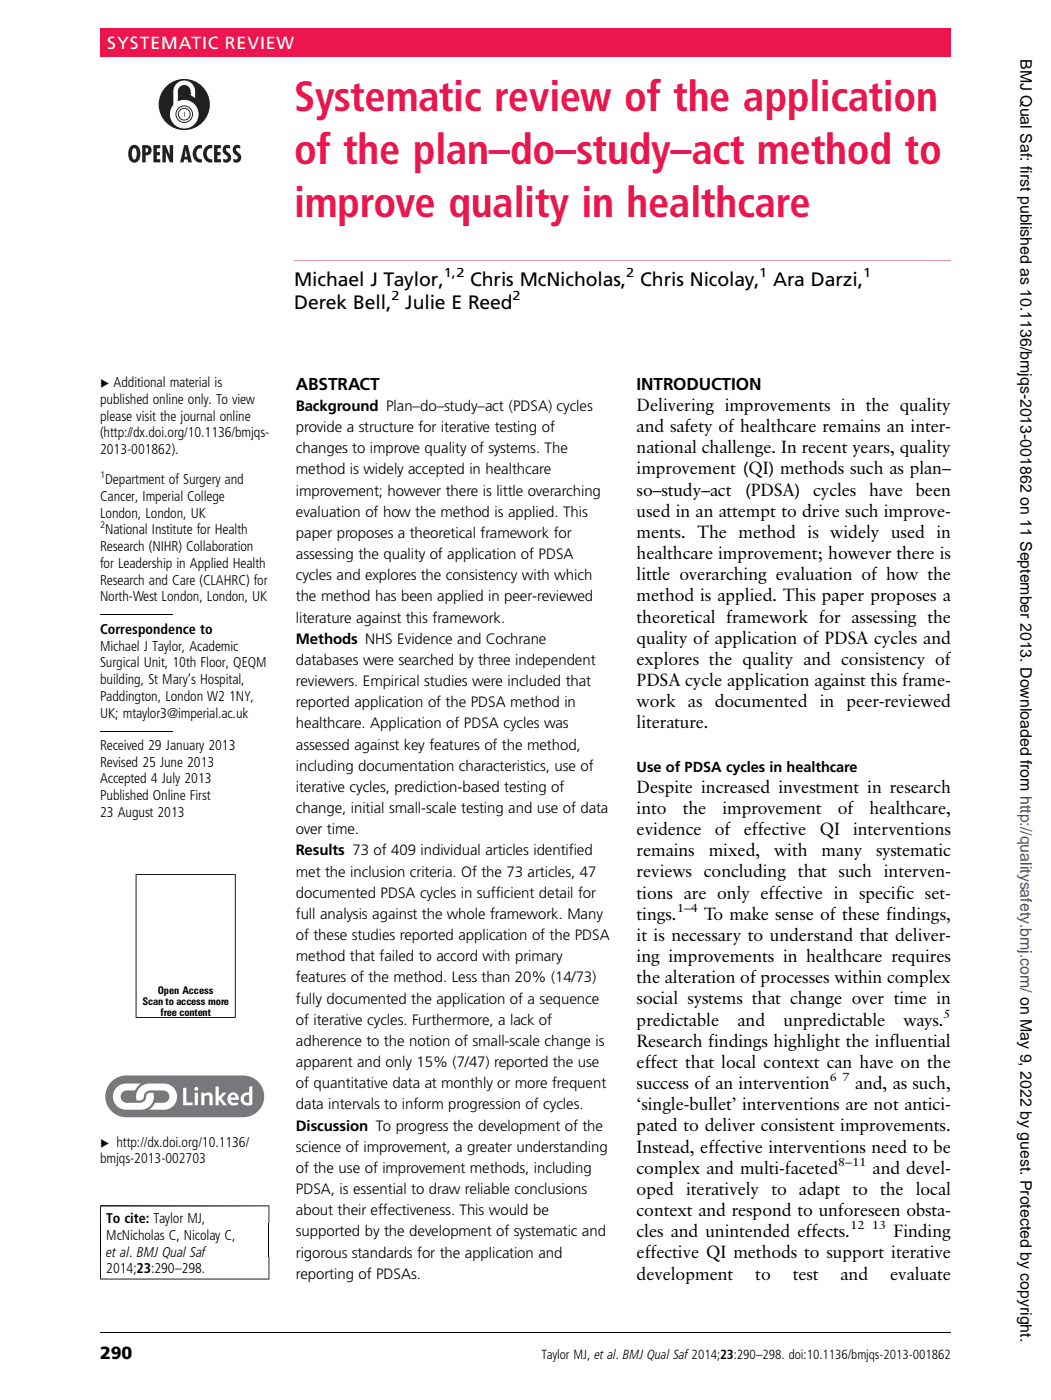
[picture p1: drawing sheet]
<svg xmlns="http://www.w3.org/2000/svg" width="210mm" height="280mm" viewBox="0 0 210 280" stroke-linecap="round" stroke-linejoin="round" font-family="sans-serif">
<defs><g id="words">
<g font-size="8.5" fill="#ed154e">
<text x="58.8" y="22.2">Systematic review of the application</text>
<text x="58.8" y="32.8">of the plan–do–study–act method to</text>
<text x="58.8" y="43.4">improve quality in healthcare</text>
</g>
<g font-size="3.9">
<text x="58.8" y="57.1">Michael J Taylor,</text>
<text x="93.9" y="57.1">Chris McNicholas,</text>
<text x="127.9" y="57.1">Chris Nicolay,</text>
<text x="154.5" y="57.1">Ara Darzi,</text>
<text x="58.8" y="61.7">Derek Bell,</text>
<text x="81" y="61.7">Julie E Reed</text>
</g>
<text font-size="3.5" fill="#fff" x="21.4" y="9.7">SYSTEMATIC REVIEW</text>
<g font-size="3.5">
<text x="127.2" y="82.2">Delivering improvements in the quality</text>
<text x="127.2" y="86.4">and safety of healthcare remains an inter-</text>
<text x="127.2" y="90.6">national challenge. In recent years, quality</text>
<text x="127.2" y="94.9">improvement (QI) methods such as plan–</text>
<text x="127.2" y="99.1">so–study–act</text>
<text x="148.9" y="99.1">(PDSA)</text>
<text x="162.5" y="99.1">cycles</text>
<text x="173.7" y="99.1">have</text>
<text x="183" y="99.1">been</text>
<text x="127.2" y="103.3">used in an attempt to drive such improve-</text>
<text x="127.2" y="107.6">ments. The method is widely used in</text>
<text x="127.2" y="111.8">healthcare improvement; however there is</text>
<text x="127.2" y="116">little overarching evaluation of how the</text>
<text x="127.2" y="120.3">method is applied. This paper proposes a</text>
<text x="127.2" y="124.5">theoretical framework for assessing the</text>
<text x="127.2" y="128.7">quality of application of PDSA cycles and</text>
<text x="127.2" y="133">explores the quality and consistency of</text>
<text x="127.2" y="137.2">PDSA cycle application against this frame-</text>
<text x="127.2" y="141.4">work</text>
<text x="137.5" y="141.4">as documented in peer-reviewed</text>
<text x="127.2" y="145.7">literature.</text>
<text x="127.2" y="158.5">Despite increased investment in research</text>
<text x="127.2" y="162.8">into</text>
<text x="127.2" y="167">evidence</text>
<text x="136.4" y="162.8">the</text>
<text x="142.8" y="167">of</text>
<text x="144.3" y="162.8">improvement</text>
<text x="148.6" y="167">effective</text>
<text x="163.8" y="167">QI</text>
<text x="167.4" y="162.8">of</text>
<text x="170.5" y="167">interventions</text>
<text x="173.7" y="162.8">healthcare,</text>
<text x="127.2" y="171.2">remains</text>
<text x="141.6" y="171.2">mixed,</text>
<text x="154.7" y="171.2">with</text>
<text x="164.1" y="171.2">many</text>
<text x="175.1" y="171.2">systematic</text>
<text x="127.2" y="175.5">reviews concluding that such interven-</text>
<text x="127.2" y="179.7">tions are only effective in specific set-</text>
<text x="127.2" y="183.9">tings.</text>
<text x="140.7" y="183.9">To make sense of these findings,</text>
<text x="127.2" y="188.2">it is necessary to understand that deliver-</text>
<text x="127.2" y="192.4">ing improvements in healthcare requires</text>
<text x="127.2" y="196.6">the alteration of processes within complex</text>
<text x="127.2" y="200.9">social systems that change over time in</text>
<text x="127.2" y="209.3">Research findings highlight the influential</text>
<text x="127.2" y="205.1">predictable</text>
<text x="147.4" y="205.1">and</text>
<text x="156.6" y="205.1">unpredictable</text>
<text x="180.5" y="205.1">ways.</text>
<text x="127.2" y="213.6">effect that local context can have on the</text>
<text x="127.2" y="217.8">success of an intervention</text>
<text x="170.8" y="217.8">and, as such,</text>
<text x="127.2" y="226.3">pated to deliver consistent improvements.</text>
<text x="127.2" y="222">‘single-bullet’ interventions are not antici-</text>
<text x="127.2" y="230.5">Instead, effective interventions need to be</text>
<text x="127.2" y="234.7">complex and multi-faceted</text>
<text x="127.2" y="239">oped iteratively to adapt to the local</text>
<text x="174.4" y="234.7">and devel-</text>
<text x="127.2" y="243.2">context and respond to unforeseen obsta-</text>
<text x="127.2" y="247.4">cles and unintended effects.</text>
<text x="127.2" y="251.7">effective QI methods to support iterative</text>
<text x="178.5" y="247.4">Finding</text>
<text x="127.2" y="255.9">development</text>
<text x="150.9" y="255.9">to</text>
<text x="158.4" y="255.9">test</text>
<text x="167.9" y="255.9">and</text>
<text x="177.9" y="255.9">evaluate</text>
<text x="20" y="271.8">290</text>
</g>
<g font-size="3.4">
<text x="59.1" y="77.9">ABSTRACT</text>
<text x="127.2" y="77.9">INTRODUCTION</text>
</g>
<text font-size="3.2" x="203.9" y="11.8" transform="rotate(90 203.9 11.8)">BMJ Qual Saf: first published as 10.1136/bmjqs-2013-001862 on 11 September 2013. Downloaded from http://qualitysafety.bmj.com/ on May 9, 2022 by guest. Protected by copyright.</text>
<g font-size="3">
<text x="59.1" y="82.2">Background Plan–do–study–act (PDSA) cycles</text>
<text x="59.1" y="86.4">provide a structure for iterative testing of</text>
<text x="59.1" y="90.6">changes to improve quality of systems. The</text>
<text x="59.1" y="94.9">method is widely accepted in healthcare</text>
<text x="59.1" y="99.1">improvement; however there is little overarching</text>
<text x="59.1" y="103.3">evaluation of how the method is applied. This</text>
<text x="59.1" y="107.6">paper proposes a theoretical framework for</text>
<text x="59.1" y="111.8">assessing the quality of application of PDSA</text>
<text x="59.1" y="116">cycles and explores the consistency with which</text>
<text x="59.1" y="120.3">the method has been applied in peer-reviewed</text>
<text x="59.1" y="124.5">literature against this framework.</text>
<text x="59.1" y="128.7">Methods NHS Evidence and Cochrane</text>
<text x="59.1" y="133">databases were searched by three independent</text>
<text x="59.1" y="137.2">reviewers. Empirical studies were included that</text>
<text x="59.1" y="141.4">reported application of the PDSA method in</text>
<text x="59.1" y="145.7">healthcare. Application of PDSA cycles was</text>
<text x="59.1" y="149.9">assessed against key features of the method,</text>
<text x="59.1" y="154.1">including documentation characteristics, use of</text>
<text x="59.1" y="158.4">iterative cycles, prediction-based testing of</text>
<text x="59.1" y="162.6">change, initial small-scale testing and use of data</text>
<text x="59.1" y="166.8">over time.</text>
<text x="59.1" y="171.1">Results 73 of 409 individual articles identified</text>
<text x="59.1" y="175.3">met the inclusion criteria. Of the 73 articles, 47</text>
<text x="59.1" y="179.5">documented PDSA cycles in sufficient detail for</text>
<text x="59.1" y="183.8">full analysis against the whole framework. Many</text>
<text x="59.1" y="188">of these studies reported application of the PDSA</text>
<text x="59.1" y="192.2">method that failed to accord with primary</text>
<text x="59.1" y="196.5">features of the method. Less than 20% (14/73)</text>
<text x="59.1" y="200.7">fully documented the application of a sequence</text>
<text x="59.1" y="204.9">of iterative cycles. Furthermore, a lack of</text>
<text x="59.1" y="209.2">adherence to the notion of small-scale change is</text>
<text x="59.1" y="213.4">apparent and only 15% (7/47) reported the use</text>
<text x="59.1" y="217.6">of quantitative data at monthly or more frequent</text>
<text x="59.1" y="221.9">data intervals to inform progression of cycles.</text>
<text x="59.1" y="226.1">Discussion To progress the development of the</text>
<text x="59.1" y="230.3">science of improvement, a greater understanding</text>
<text x="59.1" y="234.6">of the use of improvement methods, including</text>
<text x="59.1" y="238.8">PDSA, is essential to draw reliable conclusions</text>
<text x="59.1" y="243">about their effectiveness. This would be</text>
<text x="59.1" y="247.3">supported by the development of systematic and</text>
<text x="59.1" y="251.5">rigorous standards for the application and</text>
<text x="59.1" y="255.7">reporting of PDSAs.</text>
</g>
<text font-size="2.9" x="127.2" y="154.3">Use of PDSA cycles in healthcare</text>
<g font-size="2.8">
<text x="20" y="77.4">▸ Additional material is</text>
<text x="20" y="80.8">published online only. To view</text>
<text x="20" y="84.1">please visit the journal online</text>
<text x="20" y="87.5">(http://dx.doi.org/10.1136/bmjqs-</text>
<text x="20" y="90.8">2013-001862).</text>
<text x="20" y="100.2">Cancer, Imperial College</text>
<text x="21" y="96.8">Department of Surgery and</text>
<text x="20" y="103.5">London, London, UK</text>
<text x="21" y="106.9">National Institute for Health</text>
<text x="20" y="110.2">Research (NIHR) Collaboration</text>
<text x="20" y="113.6">for Leadership in Applied Health</text>
<text x="20" y="116.9">Research and Care (CLAHRC) for</text>
<text x="20" y="120.3">North-West London, London, UK</text>
<text x="20" y="126.8">Correspondence to</text>
<text x="20" y="130.1">Michael J Taylor, Academic</text>
<text x="20" y="133.5">Surgical Unit, 10th Floor, QEQM</text>
<text x="20" y="136.8">building, St Mary’s Hospital,</text>
<text x="20" y="140.2">Paddington, London W2 1NY,</text>
<text x="20" y="143.5">UK; mtaylor3@imperial.ac.uk</text>
<text x="20" y="150">Received 29 January 2013</text>
<text x="20" y="153.3">Revised 25 June 2013</text>
<text x="20" y="156.7">Accepted 4 July 2013</text>
<text x="20" y="160">Published Online First</text>
<text x="20" y="163.4">23 August 2013</text>
<text x="20" y="229.4">▸ http://dx.doi.org/10.1136/</text>
<text x="20" y="232.6">bmjqs-2013-002703</text>
<text x="21.2" y="244.6">To cite: Taylor MJ,</text>
<text x="21.2" y="248">McNicholas C, Nicolay C,</text>
<text x="21.2" y="251.3">et al. BMJ Qual Saf</text>
<text x="21.2" y="254.7">2014;23:290–298.</text>
</g>
<g font-size="2.6">
<text x="88.7" y="55.4">1,2</text>
<text x="125.1" y="55.4">2</text>
<text x="151.7" y="55.4">1</text>
<text x="172.5" y="55.4">1</text>
<text x="78.2" y="60">2</text>
<text x="102.4" y="60">2</text>
<text x="108.2" y="271.8">Taylor MJ, et al. BMJ Qual Saf 2014;23:290–298. doi:10.1136/bmjqs-2013-001862</text>
</g>
<g font-size="2.4">
<text x="135.2" y="182.4">1–4</text>
<text x="188.5" y="203.5">5</text>
<text x="165.8" y="216.2">6 7</text>
<text x="167.5" y="233.2">8–11</text>
<text x="169.9" y="245.9">12 13</text>
</g>
<g font-size="2.1">
<text x="28.5" y="201">Scan to access more</text>
<text x="31.5" y="198.9">Open Access</text>
<text x="32.1" y="203.1">free content</text>
</g>
<g font-size="1.9">
<text x="20" y="95.6">1</text>
<text x="20" y="105.6">2</text>
</g>
</g></defs>
<path d="M58.8 52.1h131.2" fill="none" stroke="#f59794" stroke-width=".2"/>
<path d="M20 123h14.5M20 146.2h14.5M20 241.2h33.8M20 255.8h33.8M20.1 241.1v14.8M53.7 241.1v14.8" fill="none" stroke="#000" stroke-width=".2"/>
<path d="M22 216.6a4.2 4.2 0 0 1 3.2-1.5h23.4a4.2 4.2 0 0 1 4.2 4.2 4.2 4.2 0 0 1-4.2 4.2h-23.4a4.2 4.2 0 0 1-3.8-2.5 4.2 4.2 0 0 1 .6-4.4z" fill="#76787b"/>
<g fill="#fff">
<path d="M36.6 217.6h.6v2.9h1.3v.5h-1.9z"/>
<path d="M40.2 218.5h.6v.3l.3-.2a.87 .87 0 0 1 .9 0 .87 .87 0 0 1 .5 .8v1.6h-.6l-.1-1.7a.55 .55 0 0 0-1 0v1.7h-.6z"/>
<path d="M43.1 217.3h.6v2.1l.8-.9h.8l-1.1 1.1 1.2 1.4h-.8l-.9-1.1v1.1h-.6z"/>
<path d="M23.3 217.5a2.61 2.61 0 0 0-.5 2.8 2.61 2.61 0 0 0 2.4 1.6h2.9a2.62 2.62 0 0 0 2.5-3.3 1.19 1.19 0 0 0-1.3 .3 1.52 1.52 0 0 1-1.7 1.7h-2a1.25 1.25 0 0 1-1.5-1.1 1.25 1.25 0 0 1 1.2-1.4h1.7l.4-.7 .8-.7h-.2a9.9 9.9 0 0 0-4 .3z"/>
<path d="M28 217.5l.6-.5 .8-.3h3.4a2.66 2.66 0 0 1 2.6 3.1 2.66 2.66 0 0 1-3.4 2.1h-2.2l.7-.6 .5-.7h1.6a1.24 1.24 0 0 0 1.2-1.3 1.24 1.24 0 0 0-1.2-1.2h-2.6a1.32 1.32 0 0 0-1.3 1.5l-.2 .3a1.29 1.29 0 0 1-1.2 .2 2.59 2.59 0 0 1 .7-2.6z"/>
<path d="M38.9 218.5h.6v2.5h-.6zM38.8 217.8a.4 .4 0 0 1 .8 0 .4 .4 0 0 1-.8 0z"/>
<path d="M46.3 219l-.2 .5h1a.49 .49 0 0 0-.3-.5 .49 .49 0 0 0-.5 0zM45.9 218.7a1.16 1.16 0 0 1 1.3 0 1.16 1.16 0 0 1 .5 1.3h-1.6a.82 .82 0 0 0 1.4 .4l.1 .4a1.36 1.36 0 0 1-1.9-.1 1.36 1.36 0 0 1 .2-2z"/>
<path d="M48.9 219.2a.81 .81 0 0 0-.1 1 .81 .81 0 0 0 1 .3v-1.5h-.6zM49.8 217.3h.6v3.6a1.44 1.44 0 0 1-1.8-.1 1.44 1.44 0 0 1-.3-1.8 1.49 1.49 0 0 1 1.5-.5z"/>
</g>
<path d="M27.1 174.9h20M27.2 174.8v28.8M47 174.8v28.8M27.1 203.5h20" fill="none" stroke="#000" stroke-width=".2"/>
<circle cx="36.8" cy="20.9" r="5.1" fill="#231f20"/>
<path d="M36.6 22.2h.4v1.3h-.4zM35.3 16.8l-.5 .9-.1 3.3a2.76 2.76 0 0 0 1.3 4.5 2.76 2.76 0 0 0 3.6-3 2.76 2.76 0 0 0-4.2-2.1v-2.1a1.39 1.39 0 0 1 1.6-1.4 1.39 1.39 0 0 1 1.2 1.6h.6l-.6 .5 .7 .4a2.7 2.7 0 0 0-1-2.9 2.08 2.08 0 0 0-2.6 .3z" fill="#fff"/>
<path d="M35.3 16.8a2.07 2.07 0 0 1 2.3-.4 2.07 2.07 0 0 1 1.3 1.9v1.1l-.7-.4 .6-.5h-.6a1.39 1.39 0 0 0-1.2-1.6 1.39 1.39 0 0 0-1.6 1.4v2.1a2.76 2.76 0 0 1 4.2 2.1 2.76 2.76 0 0 1-3.6 3 2.76 2.76 0 0 1-1.3-4.5l.1-3.3zM36.6 22.2h.4v1.3h-.4z" fill="none" stroke="#fff" stroke-width=".2"/>
<g fill="none" stroke="#231f20" stroke-width=".2">
<circle cx="36.8" cy="22.8" r="1.66"/>
<circle cx="36.8" cy="22.8" r="1.18"/>
</g>
<g fill="#231f20">
<path d="M30.7 29h1.3v.7h-.7v.7h.6v.7h-.6v.7h.7v.7h-1.3z"/>
<path d="M32.4 29h.7l.9 2.1-.1-2.1h.7v3.5h-.7l-.8-2.1v2.1h-.7z"/>
<path d="M38.9 29.5a1.32 1.32 0 0 1 1.4-.5v.7a1.1 1.1 0 0 0-1.1 .9 1.1 1.1 0 0 0 .9 1.3l.2-.1v.7a1.69 1.69 0 0 1-1.6-.8 1.69 1.69 0 0 1 0-1.8z"/>
<path d="M41 29.5a1.32 1.32 0 0 1 1.4-.5v.7a1.1 1.1 0 0 0-1.1 .9 1.1 1.1 0 0 0 .9 1.3l.2-.1v.7a1.69 1.69 0 0 1-1.6-.8 1.69 1.69 0 0 1 0-1.8z"/>
<path d="M42.8 29h1.3v.7h-.7v.7h.7v.7h-.7v.7h.8v.7h-1.4z"/>
<path d="M44.7 29.3a1 1 0 0 1 1.3-.2v.7l-.3-.2a.35 .35 0 0 0-.6 .3l.2 .3a1.3 1.3 0 0 1 .5 2.1l-.6 .2h-.4l-.2-.1v-.7a.48 .48 0 0 0 .8 .1 .48 .48 0 0 0-.3-.8 1.15 1.15 0 0 1-.4-1.7z"/>
<path d="M46.7 29.3a1 1 0 0 1 1.3-.2v.7l-.3-.2a.35 .35 0 0 0-.5 .3l.1 .3a1.3 1.3 0 0 1 .5 2.1l-.6 .2h-.4l-.2-.1v-.7a.48 .48 0 0 0 .8 .1 .48 .48 0 0 0-.3-.8 1.15 1.15 0 0 1-.4-1.7z"/>
<path d="M26.6 29.7l-.2 1.1a1.09 1.09 0 0 0 .4 1.1 1.26 1.26 0 0 0 .5-1.5l-.2-.7-.3-.1zM26.1 29.2a1.13 1.13 0 0 1 1.2-.1 1.13 1.13 0 0 1 .7 1 2.1 2.1 0 0 1-.8 2.4 1.15 1.15 0 0 1-1.5-1.1 2.38 2.38 0 0 1 .4-2.2z"/>
<path d="M29.1 29.6v.9h.3a.53 .53 0 0 0 .1-.9zM28.4 29h.7a1.03 1.03 0 0 1 1.2 1.1 1.03 1.03 0 0 1-1.2 1v1.4h-.7z"/>
<path d="M37.1 29.9l-.2 1.5h.5zM36.8 29h.7l.8 3.5h-.7l-.1-.6h-.7l-.1 .6h-.7z"/>
</g>
<path d="M20 5.6h170v5.7h-170z" fill="#ed154e"/>
<path d="M20 266.4h170" fill="none" stroke="#000" stroke-width=".2"/>
<use href="#words"/>
</svg>
